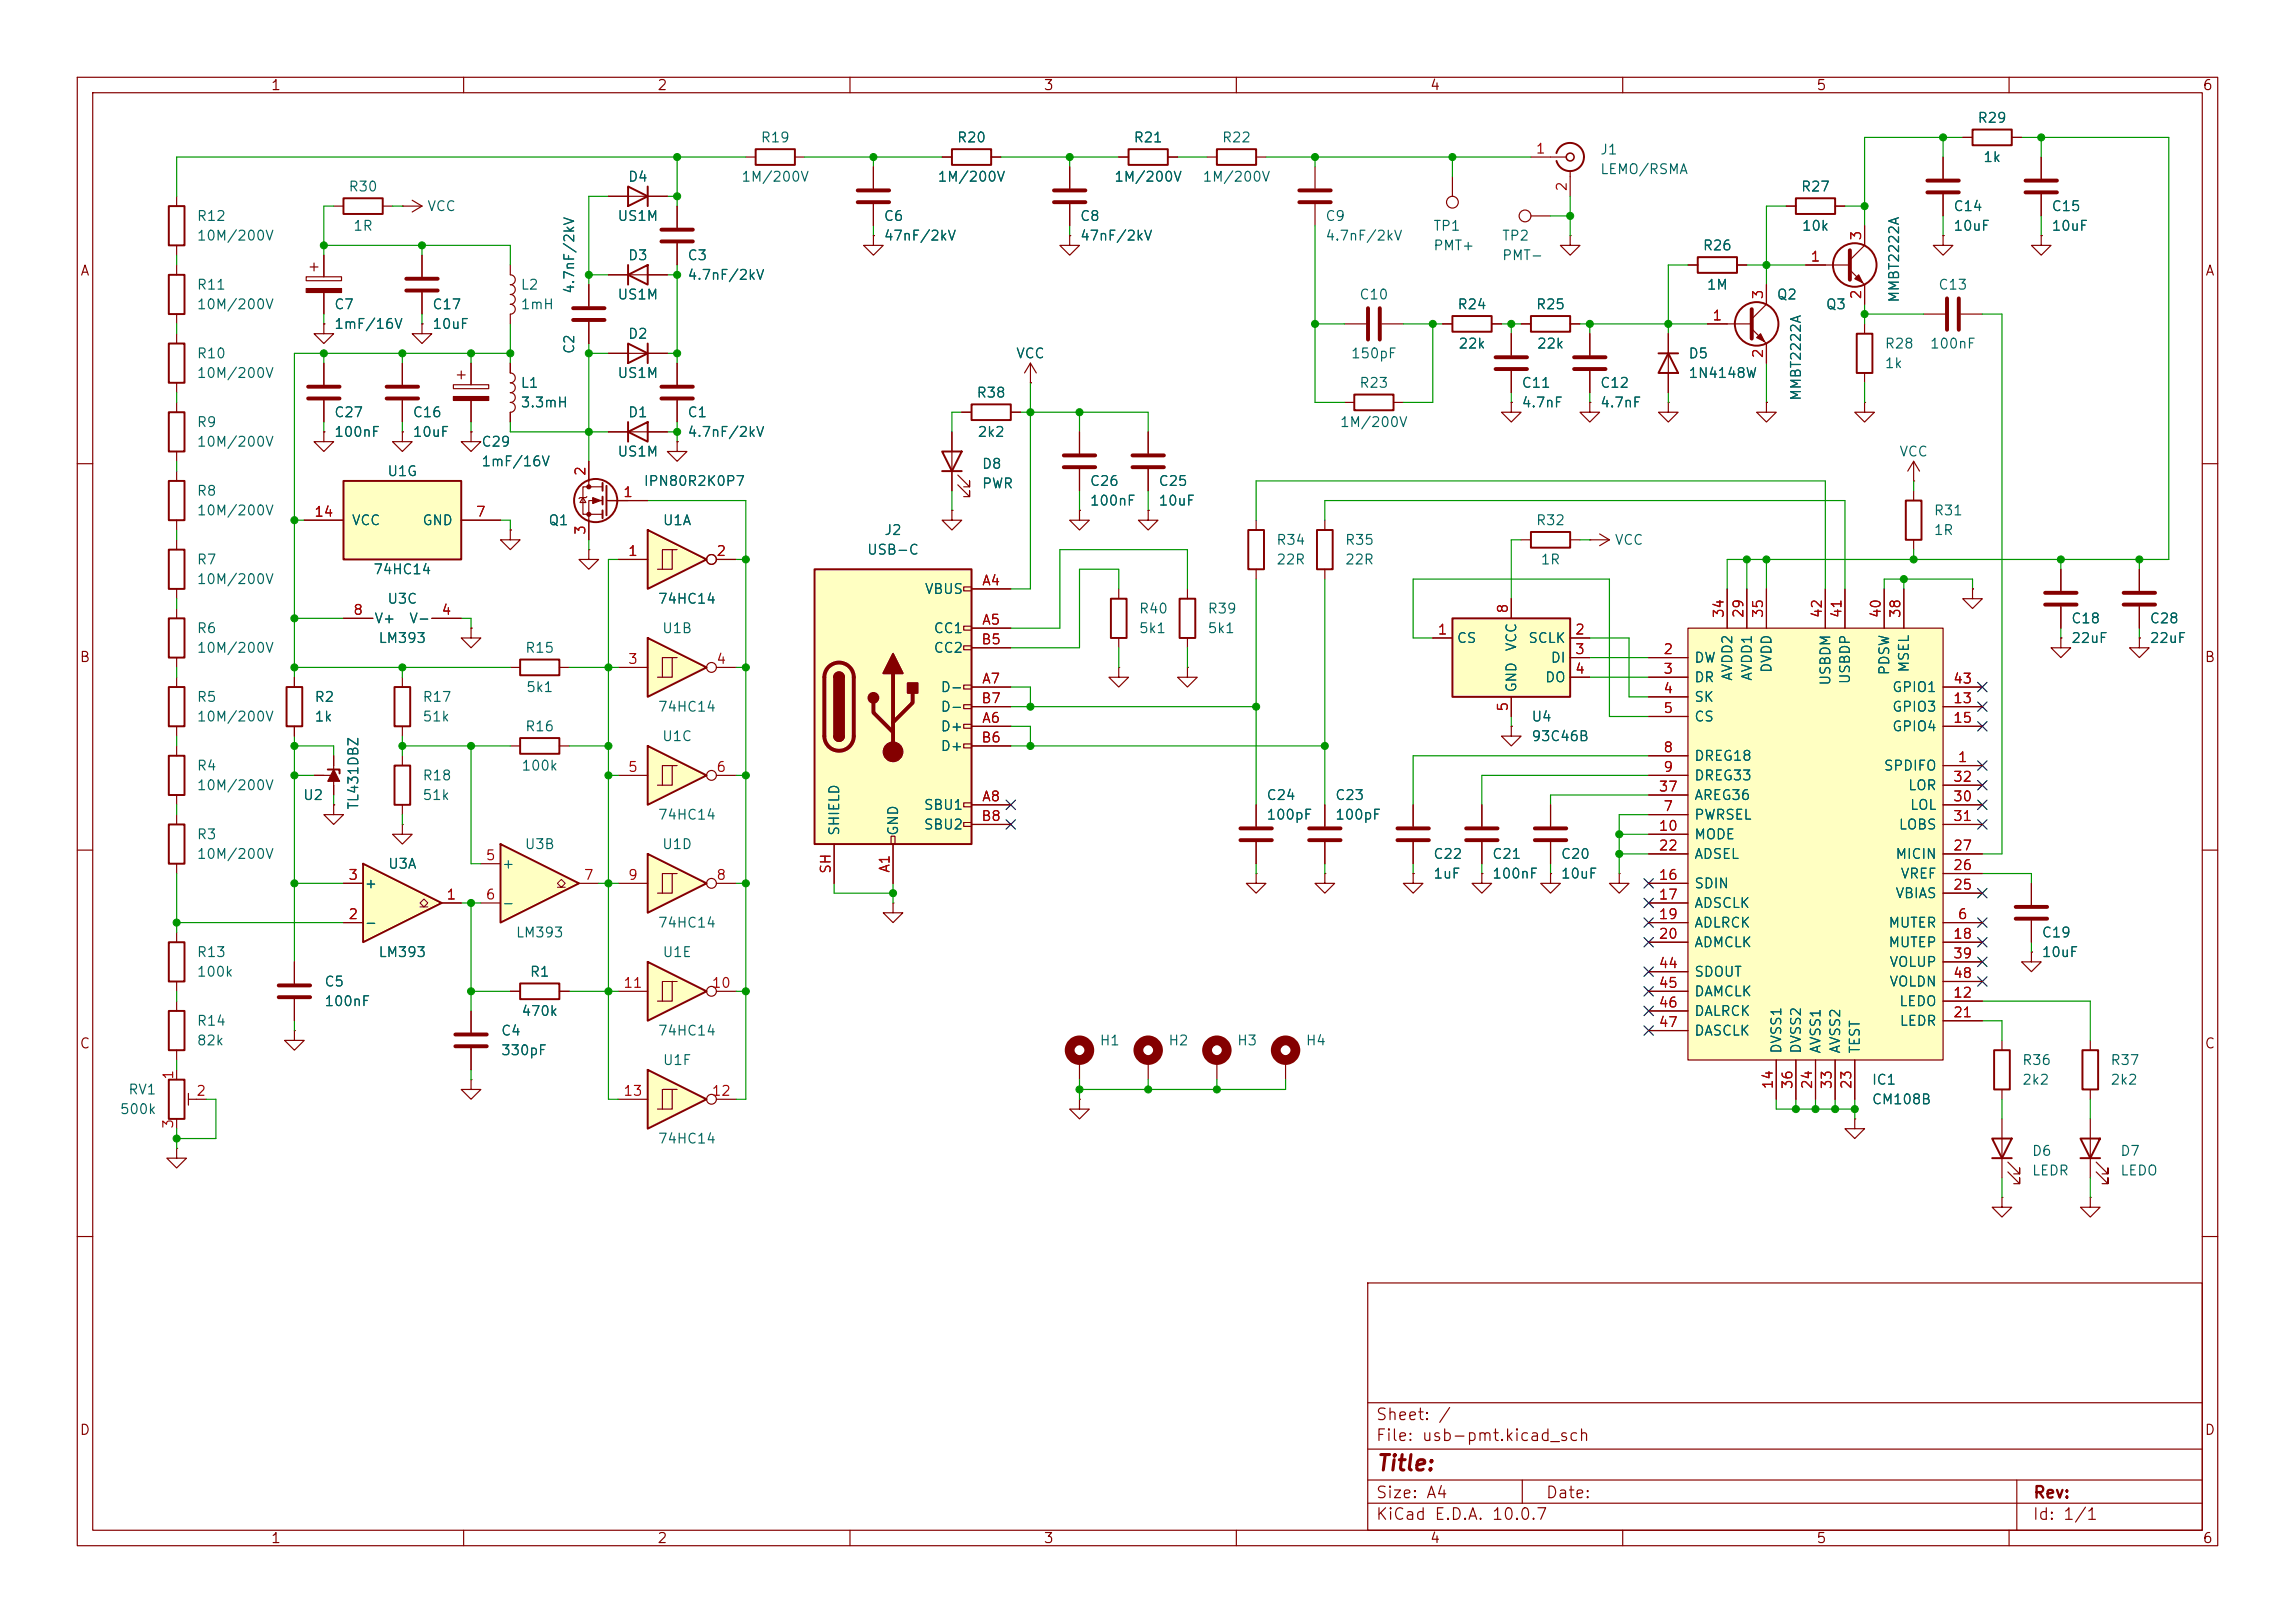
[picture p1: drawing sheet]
<svg xmlns="http://www.w3.org/2000/svg" width="297mm" height="210mm" viewBox="0 0 297 210" stroke-linecap="round" stroke-linejoin="round" font-family="sans-serif">
<defs><g id="words">
<text font-size="2" fill="#840000" x="178" y="190.8">Title:</text>
<g font-size="1.5" fill="#840000">
<text x="178" y="184.1">Sheet: /</text>
<text x="178" y="186.8">File: usb-pmt.kicad_sch</text>
<text x="178" y="197">KiCad E.D.A. 10.0.7</text>
<text x="178" y="194.2">Size: A4</text>
<text x="200" y="194.2">Date:</text>
<text x="263" y="197">Id: 1/1</text>
<text x="263" y="194.2">Rev:</text>
</g>
<g font-size="1.3" fill="#840000">
<text x="35" y="12">1</text>
<text x="85" y="12">2</text>
<text x="135" y="12">3</text>
<text x="185" y="12">4</text>
<text x="235" y="12">5</text>
<text x="285" y="12">6</text>
<text x="10.3" y="36">A</text>
<text x="285.3" y="36">A</text>
<text x="10.2" y="86">B</text>
<text x="285.2" y="86">B</text>
<text x="10.2" y="136">C</text>
<text x="285.2" y="136">C</text>
<text x="10.2" y="186">D</text>
<text x="285.2" y="186">D</text>
<text x="35" y="200">1</text>
<text x="85" y="200">2</text>
<text x="135" y="200">3</text>
<text x="185" y="200">4</text>
<text x="235" y="200">5</text>
<text x="285" y="200">6</text>
</g>
<g font-size="1.3" fill="#006464">
<text x="255.8" y="16.2">R29</text>
<text x="81.2" y="23.8">D4</text>
<text x="95.8" y="23.8">1M/200V</text>
<text x="98.4" y="18.7">R19</text>
<text x="121.2" y="23.8">1M/200V</text>
<text x="123.8" y="18.7">R20</text>
<text x="144.1" y="23.8">1M/200V</text>
<text x="146.6" y="18.7">R21</text>
<text x="155.5" y="23.8">1M/200V</text>
<text x="158" y="18.7">R22</text>
<text x="207" y="20.3">J1</text>
<text x="207" y="22.8">LEMO/RSMA</text>
<text x="256.6" y="21.3">1k</text>
<text x="25.4" y="28.9">R12</text>
<text x="45" y="25.1">R30</text>
<text x="55.2" y="27.6">VCC</text>
<text x="79.8" y="28.9">US1M</text>
<text x="114.3" y="28.9">C6</text>
<text x="139.7" y="28.9">C8</text>
<text x="171.4" y="28.9">C9</text>
<text x="233" y="25.1">R27</text>
<text x="252.7" y="27.6">C14</text>
<text x="265.4" y="27.6">C15</text>
<text x="25.4" y="31.4">10M/200V</text>
<text x="45.6" y="30.2">1R</text>
<text x="81.2" y="34">D3</text>
<text x="88.9" y="34">C3</text>
<text x="114.3" y="31.4">47nF/2kV</text>
<text x="139.7" y="31.4">47nF/2kV</text>
<text x="171.4" y="31.4">4.7nF/2kV</text>
<text x="185.4" y="30.2">TP1</text>
<text x="185.4" y="32.7">PMT+</text>
<text x="194.3" y="31.4">TP2</text>
<text x="194.3" y="34">PMT-</text>
<text x="220.3" y="32.7">R26</text>
<text x="233.1" y="30.2">10k</text>
<text x="252.7" y="30.2">10uF</text>
<text x="265.4" y="30.2">10uF</text>
<text x="25.4" y="37.8">R11</text>
<text x="25.4" y="40.3">10M/200V</text>
<text x="43.2" y="40.3">C7</text>
<text x="55.9" y="40.3">C17</text>
<text x="67.3" y="37.8">L2</text>
<text x="67.3" y="40.3">1mH</text>
<text x="74.6" y="38.1" transform="rotate(-90 74.6 38.1)">4.7nF/2kV</text>
<text x="79.8" y="39.1">US1M</text>
<text x="88.9" y="36.5">4.7nF/2kV</text>
<text x="175.8" y="39.1">C10</text>
<text x="188.5" y="40.3">R24</text>
<text x="198.7" y="40.3">R25</text>
<text x="220.8" y="37.8">1M</text>
<text x="229.9" y="39.1">Q2</text>
<text x="236.2" y="40.3">Q3</text>
<text x="246.1" y="39.2" transform="rotate(-90 246.1 39.2)">MMBT2222A</text>
<text x="250.8" y="37.8">C13</text>
<text x="25.4" y="46.7">R10</text>
<text x="43.2" y="42.9">1mF/16V</text>
<text x="55.9" y="42.9">10uF</text>
<text x="74.6" y="45.9" transform="rotate(-90 74.6 45.9)">C2</text>
<text x="81.2" y="44.1">D2</text>
<text x="131.4" y="46.7">VCC</text>
<text x="174.7" y="46.7">150pF</text>
<text x="188.6" y="45.4">22k</text>
<text x="198.8" y="45.4">22k</text>
<text x="218.4" y="46.7">D5</text>
<text x="243.8" y="45.4">R28</text>
<text x="243.8" y="48">1k</text>
<text x="249.7" y="45.4">100nF</text>
<text x="25.4" y="49.2">10M/200V</text>
<text x="67.3" y="50.5">L1</text>
<text x="67.3" y="53">3.3mH</text>
<text x="79.8" y="49.2">US1M</text>
<text x="126.3" y="51.8">R38</text>
<text x="175.8" y="50.5">R23</text>
<text x="196.8" y="50.5">C11</text>
<text x="196.8" y="53">4.7nF</text>
<text x="207" y="50.5">C12</text>
<text x="207" y="53">4.7nF</text>
<text x="218.4" y="49.2">1N4148W</text>
<text x="233.4" y="51.9" transform="rotate(-90 233.4 51.9)">MMBT2222A</text>
<text x="25.4" y="55.6">R9</text>
<text x="25.4" y="58.1">10M/200V</text>
<text x="43.2" y="54.3">C27</text>
<text x="43.2" y="56.8">100nF</text>
<text x="53.3" y="54.3">C16</text>
<text x="53.3" y="56.8">10uF</text>
<text x="62.2" y="58.1">C29</text>
<text x="79.8" y="59.4">US1M</text>
<text x="81.2" y="54.3">D1</text>
<text x="88.9" y="54.3">C1</text>
<text x="88.9" y="56.8">4.7nF/2kV</text>
<text x="126.4" y="56.8">2k2</text>
<text x="173.3" y="55.6">1M/200V</text>
<text x="245.7" y="59.4">VCC</text>
<text x="25.4" y="64.5">R8</text>
<text x="50" y="61.9">U1G</text>
<text x="62.2" y="60.7">1mF/16V</text>
<text x="83.2" y="63.2">IPN80R2K0P7</text>
<text x="127" y="61">D8</text>
<text x="127" y="63.5">PWR</text>
<text x="141" y="63.2">C26</text>
<text x="141" y="65.7">100nF</text>
<text x="149.8" y="63.2">C25</text>
<text x="149.8" y="65.7">10uF</text>
<text x="25.4" y="67">10M/200V</text>
<text x="45.4" y="68.3">VCC</text>
<text x="54.6" y="68.3">GND</text>
<text x="70.9" y="68.3">Q1</text>
<text x="85.7" y="68.3">U1A</text>
<text x="114.4" y="69.5">J2</text>
<text x="165.1" y="70.8">R34</text>
<text x="174" y="70.8">R35</text>
<text x="198.7" y="68.3">R32</text>
<text x="208.9" y="70.8">VCC</text>
<text x="250.2" y="67">R31</text>
<text x="250.2" y="69.5">1R</text>
<text x="25.4" y="73.4">R7</text>
<text x="25.4" y="75.9">10M/200V</text>
<text x="48.2" y="74.6">74HC14</text>
<text x="112.1" y="72.1">USB-C</text>
<text x="119.6" y="77.2">VBUS</text>
<text x="165.1" y="73.4">22R</text>
<text x="174" y="73.4">22R</text>
<text x="199.3" y="73.4">1R</text>
<text x="25.4" y="82.2">R6</text>
<text x="48.4" y="81">V+</text>
<text x="48.9" y="83.5">LM393</text>
<text x="50" y="78.4">U3C</text>
<text x="52.9" y="81">V-</text>
<text x="85.1" y="78.4">74HC14</text>
<text x="85.6" y="82.2">U1B</text>
<text x="120.7" y="82.2">CC1</text>
<text x="147.3" y="79.7">R40</text>
<text x="147.3" y="82.2">5k1</text>
<text x="156.2" y="79.7">R39</text>
<text x="156.2" y="82.2">5k1</text>
<text x="188.4" y="83.5">CS</text>
<text x="197.7" y="83.5">SCLK</text>
<text x="268" y="81">C18</text>
<text x="268" y="83.5">22uF</text>
<text x="278.1" y="81">C28</text>
<text x="278.1" y="83.5">22uF</text>
<text x="25.4" y="84.8">10M/200V</text>
<text x="67.9" y="84.8">R15</text>
<text x="68" y="89.9">5k1</text>
<text x="120.7" y="84.8">CC2</text>
<text x="121.6" y="89.9">D-</text>
<text x="196.5" y="89.7" transform="rotate(-90 196.5 89.7)">GND</text>
<text x="196.5" y="84.4" transform="rotate(-90 196.5 84.4)">VCC</text>
<text x="199.9" y="88.6">DO</text>
<text x="200.6" y="86.1">DI</text>
<text x="219.2" y="86.1">DW</text>
<text x="219.2" y="88.6">DR</text>
<text x="224.5" y="88.2" transform="rotate(-90 224.5 88.2)">AVDD2</text>
<text x="227" y="88.2" transform="rotate(-90 227 88.2)">AVDD1</text>
<text x="229.6" y="87.2" transform="rotate(-90 229.6 87.2)">DVDD</text>
<text x="237.2" y="88.8" transform="rotate(-90 237.2 88.8)">USBDM</text>
<text x="239.7" y="88.6" transform="rotate(-90 239.7 88.6)">USBDP</text>
<text x="244.8" y="89.9">GPIO1</text>
<text x="244.8" y="87.5" transform="rotate(-90 244.8 87.5)">PDSW</text>
<text x="247.3" y="87.1" transform="rotate(-90 247.3 87.1)">MSEL</text>
<text x="25.4" y="91.1">R5</text>
<text x="25.4" y="93.7">10M/200V</text>
<text x="40.6" y="91.1">R2</text>
<text x="40.6" y="93.7">1k</text>
<text x="54.6" y="91.1">R17</text>
<text x="54.6" y="93.7">51k</text>
<text x="67.9" y="94.9">R16</text>
<text x="85.1" y="92.4">74HC14</text>
<text x="121.6" y="94.9">D+</text>
<text x="121.6" y="92.4">D-</text>
<text x="198.1" y="93.7">U4</text>
<text x="219.2" y="91.1">SK</text>
<text x="219.2" y="93.7">CS</text>
<text x="244.8" y="92.4">GPIO3</text>
<text x="244.8" y="94.9">GPIO4</text>
<text x="25.4" y="100">R4</text>
<text x="54.6" y="101.3">R18</text>
<text x="67.4" y="100">100k</text>
<text x="85.6" y="96.2">U1C</text>
<text x="121.6" y="97.5">D+</text>
<text x="198.1" y="96.2">93C46B</text>
<text x="219.2" y="98.8">DREG18</text>
<text x="219.2" y="101.3">DREG33</text>
<text x="243.7" y="100">SPDIFO</text>
<text x="25.4" y="102.6">10M/200V</text>
<text x="39.1" y="103.8">U2</text>
<text x="46.7" y="104.9" transform="rotate(-90 46.7 104.9)">TL431DBZ</text>
<text x="54.6" y="103.8">51k</text>
<text x="85.1" y="106.4">74HC14</text>
<text x="119.5" y="105.1">SBU1</text>
<text x="119.5" y="107.6">SBU2</text>
<text x="163.8" y="103.8">C24</text>
<text x="163.8" y="106.4">100pF</text>
<text x="172.7" y="103.8">C23</text>
<text x="172.7" y="106.4">100pF</text>
<text x="219.2" y="106.4">PWRSEL</text>
<text x="219.2" y="103.8">AREG36</text>
<text x="245.6" y="107.6">LOBS</text>
<text x="246.8" y="102.6">LOR</text>
<text x="247.1" y="105.1">LOL</text>
<text x="25.4" y="108.9">R3</text>
<text x="25.4" y="111.5">10M/200V</text>
<text x="50.1" y="112.7">U3A</text>
<text x="64.9" y="112.7">+</text>
<text x="67.8" y="110.2">U3B</text>
<text x="85.6" y="110.2">U1D</text>
<text x="108.9" y="108.2" transform="rotate(-90 108.9 108.2)">SHIELD</text>
<text x="116.5" y="108.2" transform="rotate(-90 116.5 108.2)">GND</text>
<text x="185.4" y="111.5">C22</text>
<text x="185.4" y="114">1uF</text>
<text x="193" y="111.5">C21</text>
<text x="193" y="114">100nF</text>
<text x="201.9" y="111.5">C20</text>
<text x="201.9" y="114">10uF</text>
<text x="219.2" y="108.9">MODE</text>
<text x="219.2" y="111.5">ADSEL</text>
<text x="245.2" y="111.5">MICIN</text>
<text x="245.9" y="114">VREF</text>
<text x="47.1" y="115.3">+</text>
<text x="64.9" y="117.8">-</text>
<text x="219.2" y="115.3">SDIN</text>
<text x="219.2" y="117.8">ADSCLK</text>
<text x="245.2" y="116.5">VBIAS</text>
<text x="25.4" y="124.2">R13</text>
<text x="47.1" y="120.3">-</text>
<text x="48.9" y="124.2">LM393</text>
<text x="66.7" y="121.6">LM393</text>
<text x="85.1" y="120.3">74HC14</text>
<text x="85.7" y="124.2">U1E</text>
<text x="219.2" y="120.3">ADLRCK</text>
<text x="219.2" y="122.9">ADMCLK</text>
<text x="244.3" y="120.3">MUTER</text>
<text x="244.3" y="122.9">MUTEP</text>
<text x="244.4" y="125.4">VOLUP</text>
<text x="264.1" y="121.6">C19</text>
<text x="264.1" y="124.2">10uF</text>
<text x="25.4" y="126.7">100k</text>
<text x="41.9" y="128">C5</text>
<text x="41.9" y="130.5">100nF</text>
<text x="67.4" y="131.8">470k</text>
<text x="68.5" y="126.7">R1</text>
<text x="219.2" y="126.7">SDOUT</text>
<text x="219.2" y="129.2">DAMCLK</text>
<text x="219.2" y="131.8">DALRCK</text>
<text x="244.4" y="128">VOLDN</text>
<text x="245.7" y="130.5">LEDO</text>
<text x="25.4" y="133">R14</text>
<text x="25.4" y="135.6">82k</text>
<text x="64.8" y="134.3">C4</text>
<text x="64.8" y="136.9">330pF</text>
<text x="85.1" y="134.3">74HC14</text>
<text x="142.2" y="135.6">H1</text>
<text x="151.1" y="135.6">H2</text>
<text x="160" y="135.6">H3</text>
<text x="168.9" y="135.6">H4</text>
<text x="219.2" y="134.3">DASCLK</text>
<text x="230.8" y="136.4" transform="rotate(-90 230.8 136.4)">DVSS1</text>
<text x="233.4" y="136.4" transform="rotate(-90 233.4 136.4)">DVSS2</text>
<text x="235.9" y="136.4" transform="rotate(-90 235.9 136.4)">AVSS1</text>
<text x="238.5" y="136.4" transform="rotate(-90 238.5 136.4)">AVSS2</text>
<text x="241" y="136.4" transform="rotate(-90 241 136.4)">TEST</text>
<text x="245.8" y="133">LEDR</text>
<text x="16.5" y="141.9">RV1</text>
<text x="85.7" y="138.1">U1F</text>
<text x="242.2" y="140.7">IC1</text>
<text x="242.2" y="143.2">CM108B</text>
<text x="261.6" y="138.1">R36</text>
<text x="261.6" y="140.7">2k2</text>
<text x="273" y="138.1">R37</text>
<text x="273" y="140.7">2k2</text>
<text x="15.4" y="144.5">500k</text>
<text x="85.1" y="148.3">74HC14</text>
<text x="262.9" y="149.9">D6</text>
<text x="274.3" y="149.9">D7</text>
<text x="262.9" y="152.4">LEDR</text>
<text x="274.3" y="152.4">LEDO</text>
</g>
<g font-size="1.3" fill="#a90000">
<text x="198.7" y="20.2">1</text>
<text x="203.1" y="24.9" transform="rotate(-90 203.1 24.9)">2</text>
<text x="234.2" y="34.2">1</text>
<text x="241.2" y="31.2" transform="rotate(-90 241.2 31.2)">3</text>
<text x="221.5" y="41.8">1</text>
<text x="228.5" y="38.8" transform="rotate(-90 228.5 38.8)">3</text>
<text x="241.2" y="38.8" transform="rotate(-90 241.2 38.8)">2</text>
<text x="228.5" y="46.5" transform="rotate(-90 228.5 46.5)">2</text>
<text x="76.1" y="61.7" transform="rotate(-90 76.1 61.7)">2</text>
<text x="80.5" y="64.6">1</text>
<text x="40.6" y="67.2">14</text>
<text x="61.5" y="67.2">7</text>
<text x="76.1" y="69.3" transform="rotate(-90 76.1 69.3)">3</text>
<text x="81.2" y="72.3">1</text>
<text x="92.6" y="72.3">2</text>
<text x="127" y="76.1">A4</text>
<text x="45.6" y="79.9">8</text>
<text x="57.1" y="79.9">4</text>
<text x="126.9" y="83.7">B5</text>
<text x="127" y="81.1">A5</text>
<text x="186" y="82.4">1</text>
<text x="195.4" y="79.5" transform="rotate(-90 195.4 79.5)">8</text>
<text x="203.7" y="82.4">2</text>
<text x="223.4" y="80.1" transform="rotate(-90 223.4 80.1)">34</text>
<text x="225.9" y="80.1" transform="rotate(-90 225.9 80.1)">29</text>
<text x="228.5" y="80.1" transform="rotate(-90 228.5 80.1)">35</text>
<text x="236.1" y="80.1" transform="rotate(-90 236.1 80.1)">42</text>
<text x="238.6" y="80.1" transform="rotate(-90 238.6 80.1)">41</text>
<text x="243.7" y="80.1" transform="rotate(-90 243.7 80.1)">40</text>
<text x="246.2" y="80.1" transform="rotate(-90 246.2 80.1)">38</text>
<text x="81.2" y="86.2">3</text>
<text x="92.6" y="86.2">4</text>
<text x="127" y="88.8">A7</text>
<text x="203.7" y="85">3</text>
<text x="203.7" y="87.5">4</text>
<text x="215.2" y="85">2</text>
<text x="215.2" y="87.5">3</text>
<text x="252.7" y="88.8">43</text>
<text x="126.9" y="91.3">B7</text>
<text x="127" y="93.8">A6</text>
<text x="195.4" y="92.2" transform="rotate(-90 195.4 92.2)">5</text>
<text x="215.2" y="90">4</text>
<text x="215.2" y="92.6">5</text>
<text x="252.7" y="91.3">13</text>
<text x="252.7" y="93.8">15</text>
<text x="81.2" y="100.2">5</text>
<text x="92.6" y="100.2">6</text>
<text x="126.9" y="96.4">B6</text>
<text x="215.2" y="97.7">8</text>
<text x="215.2" y="100.2">9</text>
<text x="252.7" y="101.5">32</text>
<text x="253.3" y="98.9">1</text>
<text x="126.9" y="106.5">B8</text>
<text x="127" y="104">A8</text>
<text x="214.6" y="107.8">10</text>
<text x="214.6" y="102.7">37</text>
<text x="215.2" y="105.3">7</text>
<text x="252.7" y="104">30</text>
<text x="252.7" y="106.5">31</text>
<text x="62.8" y="111.6">5</text>
<text x="107.8" y="113.2" transform="rotate(-90 107.8 113.2)">SH</text>
<text x="115.4" y="113" transform="rotate(-90 115.4 113)">A1</text>
<text x="214.6" y="110.4">22</text>
<text x="252.7" y="112.9">26</text>
<text x="252.7" y="110.4">27</text>
<text x="45" y="119.2">2</text>
<text x="45" y="114.2">3</text>
<text x="57.7" y="116.7">1</text>
<text x="62.8" y="116.7">6</text>
<text x="75.5" y="114.2">7</text>
<text x="81.2" y="114.2">9</text>
<text x="92.6" y="114.2">8</text>
<text x="214.6" y="114.2">16</text>
<text x="214.6" y="116.7">17</text>
<text x="214.6" y="119.2">19</text>
<text x="252.7" y="115.4">25</text>
<text x="253.3" y="119.2">6</text>
<text x="214.6" y="121.8">20</text>
<text x="214.6" y="125.6">44</text>
<text x="252.7" y="121.8">18</text>
<text x="252.7" y="124.3">39</text>
<text x="80.6" y="128.1">11</text>
<text x="92" y="128.1">10</text>
<text x="214.6" y="128.1">45</text>
<text x="214.6" y="130.7">46</text>
<text x="252.7" y="129.4">12</text>
<text x="252.7" y="131.9">21</text>
<text x="252.7" y="126.9">48</text>
<text x="214.6" y="133.2">47</text>
<text x="22.7" y="139.8" transform="rotate(-90 22.7 139.8)">1</text>
<text x="25.3" y="142.1">2</text>
<text x="80.6" y="142.1">13</text>
<text x="92" y="142.1">12</text>
<text x="229.7" y="141" transform="rotate(-90 229.7 141)">14</text>
<text x="232.3" y="141" transform="rotate(-90 232.3 141)">36</text>
<text x="234.8" y="141" transform="rotate(-90 234.8 141)">24</text>
<text x="237.4" y="141" transform="rotate(-90 237.4 141)">33</text>
<text x="239.9" y="141" transform="rotate(-90 239.9 141)">23</text>
<text x="22.7" y="146.1" transform="rotate(-90 22.7 146.1)">3</text>
</g>
</g></defs>
<g fill="none" stroke="#840000" stroke-width=".15">
<path d="M10 10h277v190h-277zM12 12h273v186h-273zM60 10v2M110 10v2M160 10v2M210 10v2M260 10v2M233.7 34.3h5.7M239.4 34.9l1.9 1.9v2.6M241.3 29.2v2.6l-1.9 1.9M58.7 49.8h4.5v.5h-4.5zM59.2 48.5h1"/>
<path d="M59.7 48v1M61 55.9v1.3h1.2l-1.2 1.2-1.3-1.2h1.3M61 55.9h.1M61 47v2.8M61 51.8v2.8M66 47v1.3a.64 .64 0 0 1 .7 .6 .64 .64 0 0 1-.7 .6 .64 .64 0 0 1 .7 .7 .64 .64 0 0 1-.7 .6 .64 .64 0 0 1 .7 .6 .64 .64 0 0 1-.7 .7M66 52.1a.64 .64 0 0 1 .7 .6 .64 .64 0 0 1-.7 .6v1.3M241.3 52.1v1.2h1.3l-1.3 1.3-1.3-1.3h1.3M241.3 52.1h.1M247.6 59.7l-.7 1.3M247.6 59.7l.8 1.3M247.6 59.7v2.5"/>
<path d="M10 60h2M247.6 62.2h.1M247.6 63.5v1.3M247.6 69.9v1.2M285 60h2M66 86.4h1.3M66 96.5h1.3M72.4 86.4h1.3M72.4 96.5h1.3M10 110h2M285 110h2M10 160h2"/>
<path d="M177 166h108v32h-108zM285 160h2M60 198v2M110 198v2M160 198v2M177 194.5h108M177 191.5h108M177 187.5h108M177 181.5h108M197 191.5v3M210 198v2M260 198v2"/>
<path d="M261 191.5v6.5"/>
</g>
<g fill="none" stroke="#840000" stroke-width=".25">
<path d="M246.6 64.8h2.1v5.1h-2.1zM67.3 85.3h5.1v2.1h-5.1zM67.3 95.5h5.1v2h-5.1z"/>
<circle cx="240" cy="34.3" r="2.82"/>
</g>
<g fill="#840000" stroke="#840000" stroke-width=".15">
<path d="M58.7 51.3h4.5v.5h-4.5z"/>
<path d="M240 36.1l.5-.5 .5 1z"/>
</g>
<path d="M239.4 32.4v3.8" fill="none" stroke="#840000" stroke-width=".51"/>
<path d="M64.8 109.2l10.1 5.1-10.1 5.1z" fill="#ffffc2"/>
<path d="M255.3 16.8h5v2h-5zM232.4 25.7h5.1v2h-5.1zM64.8 109.2l10.1 5.1-10.1 5.1z" fill="none" stroke="#840000" stroke-width=".25"/>
<path d="M72.1 114.8h.5l-.5-.5 .5-.5 .6 .5-.6 .5h.6" fill="none" stroke="#840000" stroke-width=".13"/>
<g fill="none" stroke="#840000" stroke-width=".15">
<path d="M254 17.8h1.3M260.3 17.8h1.3M231.1 26.7h1.3M237.5 26.7h1.3M264.2 30.5v1.3h1.2l-1.2 1.2-1.3-1.2h1.3M264.2 30.5h.1M264.2 20.3v2.8M264.2 25.1v2.8M66 68.6v1.3h1.3l-1.3 1.2-1.2-1.2h1.2M66 68.6h.1M61 81.3v1.3h1.2l-1.2 1.2-1.3-1.2h1.3M61 81.3h.1"/>
<path d="M62.2 111.8h2.6M62.2 116.8h2.6M74.9 114.3h2.6"/>
</g>
<path d="M262.1 23.4h4.1M262.1 24.9h4.1" fill="none" stroke="#840000" stroke-width=".51"/>
<path d="M83.8 138.4l7.6 3.8-7.6 3.9z" fill="#ffffc2"/>
<path d="M83.8 138.4l7.6 3.8-7.6 3.9z" fill="none" stroke="#840000" stroke-width=".25"/>
<g fill="none" stroke="#840000" stroke-width=".15">
<path d="M80 142.2h3.8M87 141h-1.3v2.5M87.6 141h-.6v2.5h-1.9M92.7 142.2h2.5"/>
<circle cx="92.1" cy="142.2" r=".63"/>
</g>
<path d="M188 80h15.2v10.2h-15.2z" fill="#ffffc2"/>
<path d="M188 80h15.2v10.2h-15.2z" fill="none" stroke="#840000" stroke-width=".25"/>
<path d="M195.6 77.5v2.5M185.4 82.6h2.6M195.6 94v1.3h1.2l-1.2 1.2-1.3-1.2h1.3M195.6 94h.1M195.6 90.2v2.5M203.2 82.6h2.5M203.2 85.1h2.5M203.2 87.6h2.5M182.9 113v1.3h1.2l-1.2 1.3-1.3-1.3h1.3M182.9 113h.1M191.8 104.1v2.8M191.8 109v2.8" fill="none" stroke="#840000" stroke-width=".15"/>
<path d="M189.7 107.2h4.1M189.7 108.7h4.1" fill="none" stroke="#840000" stroke-width=".51"/>
<path d="M83.8 124.5l7.6 3.8-7.6 3.8z" fill="#ffffc2"/>
<path d="M83.8 124.5l7.6 3.8-7.6 3.8z" fill="none" stroke="#840000" stroke-width=".25"/>
<g fill="none" stroke="#840000" stroke-width=".15">
<path d="M80 128.3h3.8M87 127h-1.3v2.5M87.6 127h-.6v2.5h-1.9M92.7 128.3h2.5"/>
<circle cx="92.1" cy="128.3" r=".63"/>
</g>
<path d="M83.8 110.5l7.6 3.8-7.6 3.8z" fill="#ffffc2"/>
<path d="M83.8 110.5l7.6 3.8-7.6 3.8z" fill="none" stroke="#840000" stroke-width=".25"/>
<g fill="none" stroke="#840000" stroke-width=".15">
<path d="M266.7 73.7v2.8M266.7 78.5v2.8M276.9 73.7v2.8M276.9 78.5v2.8M266.7 82.6v1.2h1.3l-1.3 1.3-1.3-1.3h1.3M266.7 82.6h.1M276.9 82.6v1.2h1.2l-1.2 1.3-1.3-1.3h1.3M276.9 82.6h.1M80 114.3h3.8M87 113h-1.3v2.6M87.6 113h-.6v2.6h-1.9M92.7 114.3h2.5"/>
<path d="M171.4 104.1v2.8M171.4 109v2.8M191.8 113v1.3h1.2l-1.2 1.3-1.3-1.3h1.3M191.8 113h.1"/>
<circle cx="92.1" cy="114.3" r=".63"/>
</g>
<path d="M264.7 76.7h4M264.7 78.2h4M274.8 76.7h4.1M274.8 78.2h4.1M169.4 107.2h4.1M169.4 108.7h4.1" fill="none" stroke="#840000" stroke-width=".51"/>
<path d="M83.8 96.5l7.6 3.8-7.6 3.8z" fill="#ffffc2"/>
<path d="M83.8 96.5l7.6 3.8-7.6 3.8z" fill="none" stroke="#840000" stroke-width=".25"/>
<g fill="none" stroke="#840000" stroke-width=".15">
<path d="M87 99.1h-1.3v2.5M87.6 99.1h-.6v2.5h-1.9M80 100.3h3.8M92.7 100.3h2.5"/>
<circle cx="92.1" cy="100.3" r=".63"/>
</g>
<path d="M83.8 82.6l7.6 3.8-7.6 3.8z" fill="#ffffc2"/>
<g fill="none" stroke="#840000" stroke-width=".25">
<path d="M21.8 44.5h2.1v5h-2.1zM21.8 53.3h2.1v5.1h-2.1zM175.3 51.1h5v2h-5zM198.1 40.9h5.1v2h-5.1zM21.8 62.2h2.1v5.1h-2.1zM21.8 71.1h2.1v5.1h-2.1zM21.8 80h2.1v5.1h-2.1zM83.8 82.6l7.6 3.8-7.6 3.8zM67.3 127.3h5.1v2h-5.1zM258.1 135.9h2v5.1h-2zM269.5 135.9h2v5.1h-2zM257.8 147.3h2.5l-1.2 2.6z"/>
<path d="M257.8 149.9h2.5M269.2 147.3h2.6l-1.3 2.6zM269.2 149.9h2.6"/>
</g>
<g fill="none" stroke="#840000" stroke-width=".15">
<path d="M22.9 43.2v1.3M22.9 49.5v1.3M22.9 52.1v1.2M22.9 58.4v1.3M41.9 55.9v1.3h1.3l-1.3 1.2-1.3-1.2h1.3M41.9 55.9h.1M41.9 41.9v1.3h1.3l-1.3 1.3-1.3-1.3h1.3M41.9 41.9h.1M41.9 47v2.8M41.9 51.8v2.8M54.6 41.9v1.3h1.3l-1.3 1.3-1.3-1.3h1.3M54.6 41.9h.1"/>
<path d="M174 52.1h1.3M174 41.9h2.8M178.8 41.9h2.8M180.3 52.1h1.3M196.8 41.9h1.3M203.2 41.9h1.3M205.7 52.1v1.2h1.3l-1.3 1.3-1.2-1.3h1.2M205.7 52.1h.1M205.7 43.2v2.8M205.7 48v2.8M228.6 52.1v1.2h1.3l-1.3 1.3-1.3-1.3h1.3M228.6 52.1h.1"/>
<path d="M22.9 61v1.2M22.9 67.3v1.3M22.9 69.9v1.2M22.9 76.2v1.3M22.9 78.7v1.3M22.9 85.1v1.3M44.4 80h3.9M55.9 80h3.8M80 86.4h3.8M87 85.1h-1.3v2.5M87.6 85.1h-.6v2.5h-1.9M92.7 86.4h2.5"/>
<path d="M182.9 104.1v2.8M182.9 109v2.8M200.7 113v1.3h1.2l-1.2 1.3-1.3-1.3h1.3M200.7 113h.1M200.7 104.1v2.8M200.7 109v2.8M209.5 113v1.3h1.3l-1.3 1.3-1.2-1.3h1.2M209.5 113h.1M262.9 114.3v2.8M262.9 119.1v2.8M61 139.7v1.3h1.2l-1.2 1.2-1.3-1.2h1.3M61 139.7h.1"/>
<path d="M61 130.8v2.8M61 135.6v2.8M66 128.3h1.3M72.4 128.3h1.3M259.1 134.6v1.3M262.9 123.2v1.3h1.3l-1.3 1.2-1.3-1.2h1.3M262.9 123.2h.1M270.5 134.6v1.3M259.1 154.9v1.3h1.2l-1.2 1.3-1.3-1.3h1.3M259.1 154.9h.1M259.1 141v1.2M259.1 144.8v7.6"/>
<path d="M259.8 151.6l1.6 1.6v-.8v.8h-.8M259.8 150.4l1.6 1.5v-.8v.8h-.8M270.5 154.9v1.3h1.3l-1.3 1.3-1.3-1.3h1.3M270.5 154.9h.1M270.5 141v1.2M270.5 144.8v7.6M271.3 151.6l1.5 1.6v-.8v.8h-.8M271.3 150.4l1.5 1.5v-.8v.8h-.8"/>
<circle cx="92.1" cy="86.4" r=".63"/>
</g>
<g fill="none" stroke="#840000" stroke-width=".51">
<path d="M177 39.9v4M178.6 39.9v4M39.9 50h4M39.9 51.6h4M203.7 46.2h4.1M203.7 47.8h4.1M180.8 107.2h4.1M180.8 108.7h4.1M198.6 107.2h4.1M198.6 108.7h4.1M260.9 117.3h4M260.9 118.9h4"/>
<path d="M58.9 135.4h4.1M58.9 133.9h4.1"/>
</g>
<path d="M44.4 62.2h15.3v10.2h-15.3z" fill="#ffffc2"/>
<g fill="none" stroke="#840000" stroke-width=".25">
<path d="M201.4 19.8a1.81 1.81 0 0 1 2.8-1 1.81 1.81 0 0 1 0 3 1.81 1.81 0 0 1-2.8-1M219.7 33.3h5.1v2h-5.1zM188 40.9h5v2h-5zM214.6 45.7h2.6M215.9 45.7l1.3 2.6h-2.6zM44.4 62.2h15.3v10.2h-15.3zM170.4 68.6h2.1v5.1h-2.1zM198.1 68.8h5.1v2.1h-5.1zM21.8 130.8h2.1v5.1h-2.1zM21.8 121.9h2.1v5.1h-2.1zM21.8 139.7h2.1v5.1h-2.1z"/>
<circle cx="227.3" cy="41.9" r="2.82"/>
</g>
<g fill="none" stroke="#840000" stroke-width=".15">
<path d="M170.2 21.6v2.8M170.2 26.4v2.8M188 22.9v2.5M198.1 27.9h2.6M198.1 20.3h4.6M203.2 22.1v3.3M218.4 34.3h1.3M224.8 34.3h1.3M228.6 36.8v2.6l-1.9 1.9M186.7 41.9h1.3M193 41.9h1.3M195.6 52.1v1.2h1.2l-1.2 1.3-1.3-1.3h1.3"/>
<path d="M195.6 52.1h.1M195.6 43.2v2.8M195.6 48v2.8M215.9 52.1v1.2h1.3l-1.3 1.3-1.3-1.3h1.3M215.9 52.1h.1M215.9 43.2v7.6M221 41.9h5.7M226.7 42.5l1.9 2v2.5M39.4 67.3h5M59.7 67.3h5.1M171.4 67.3v1.3M171.4 73.7v1.2"/>
<path d="M196.8 69.9h1.3M203.2 69.9h1.3M205.7 69.9h.1M205.7 69.9h2.6M207 69.1l1.3 .8M208.3 69.9l-1.3 .7M115.6 116.8v1.3h1.2l-1.2 1.3-1.3-1.3h1.3M115.6 116.8h.1M22.9 120.7v1.2M22.9 127v1.3M22.9 129.5v1.3M22.9 135.9v1.3"/>
<path d="M22.9 138.4v1.3M38.1 133.4v1.2h1.3l-1.3 1.3-1.3-1.3h1.3M38.1 133.4h.1M38.1 124.5v2.8M38.1 129.3v2.8M22.9 148.6v1.3h1.2l-1.2 1.2-1.3-1.2h1.3M22.9 148.6h.1M22.9 144.8v1.3M24.4 141.5v1.5M24.4 142.2h2.3M139.7 142.2v1.3h1.3l-1.3 1.3-1.3-1.3h1.3M139.7 142.2h.1"/>
<circle cx="188" cy="26.2" r=".76"/>
<circle cx="197.4" cy="27.9" r=".76"/>
</g>
<path d="M168.1 26.2h4.1M168.1 24.6h4.1M193.5 46.2h4.1M193.5 47.8h4.1M226.7 40v3.8M36.1 129h4M36.1 127.5h4" fill="none" stroke="#840000" stroke-width=".51"/>
<path d="M227.3 43.7l.5-.5 .5 1z" fill="#840000" stroke="#840000" stroke-width=".15"/>
<circle cx="203.2" cy="20.3" r=".51" fill="none" stroke="#840000" stroke-width=".2"/>
<path d="M47 111.8l10.1 5-10.1 5.1z" fill="#ffffc2"/>
<g fill="none" stroke="#840000" stroke-width=".25">
<path d="M97.8 19.3h5.1v2h-5.1zM21.8 35.6h2.1v5h-2.1zM21.8 26.7h2.1v5.1h-2.1zM44.4 25.7h5.1v2h-5.1zM81.3 35.6l2.5-1.3v2.5zM81.3 24.1l2.5 1.3-2.5 1.3zM81.3 34.3v2.5M83.8 24.1v2.6M81.3 44.5l2.5 1.2-2.5 1.3zM83.8 44.5v2.5M121.9 58.4h2.6l-1.3 2.6zM121.9 61h2.6"/>
<path d="M47 111.8l10.1 5-10.1 5.1z"/>
</g>
<path d="M54.4 117.3h.5l-.5-.5 .5-.5 .5 .5-.5 .5h.5" fill="none" stroke="#840000" stroke-width=".13"/>
<g fill="none" stroke="#840000" stroke-width=".15">
<path d="M22.9 25.4v1.3M22.9 31.8v1.2M22.9 34.3v1.3M39.6 35.8h4.6v.5h-4.6zM40.1 34.5h1M40.6 34v1.1M41.9 33v2.8M41.9 37.8v2.8M43.2 26.7h1.2M49.5 26.7h1.3M52.1 26.7h.1M52.1 26.7h2.5"/>
<path d="M53.3 25.9l1.3 .8M54.6 33v2.8M54.6 37.8v2.8M54.6 26.7l-1.3 .7M66 34.3v1.3a.64 .64 0 0 1 .7 .6 .64 .64 0 0 1-.7 .6M66 36.8a.64 .64 0 0 1 .7 .7 .64 .64 0 0 1-.7 .6 .64 .64 0 0 1 .7 .6 .64 .64 0 0 1-.7 .7 .64 .64 0 0 1 .7 .6 .64 .64 0 0 1-.7 .6v1.3M76.2 36.8v2.8M78.7 35.6h7.7M78.7 25.4h7.7M96.5 20.3h1.3M102.9 20.3h1.2M138.4 30.5v1.3h1.3l-1.3 1.2-1.2-1.2h1.2"/>
<path d="M138.4 30.5h.1M203.2 30.5v1.3h1.3l-1.3 1.2-1.3-1.2h1.3M203.2 30.5h.1M22.9 40.6v1.3M76.2 41.7v2.8M78.7 45.7h7.7M123.2 55.9v7.6M133.3 49.5h.1M133.3 47l-.7 1.3M133.3 47l.8 1.3M133.3 47v2.5M123.2 66v1.3h1.3l-1.3 1.3-1.3-1.3h1.3"/>
<path d="M123.2 66h.1M124 62.7l1.5 1.6v-.8v.8h-.8M124 61.5l1.5 1.5v-.8v.8h-.8M255.3 76.2v1.3h1.2l-1.2 1.2-1.3-1.2h1.3M255.3 76.2h.1M144.8 86.4v1.2h1.2l-1.2 1.3-1.3-1.3h1.3M144.8 86.4h.1M153.7 86.4v1.2h1.2l-1.2 1.3-1.3-1.3h1.3M153.7 86.4h.1M43.2 104.1v1.3h1.2l-1.2 1.3-1.3-1.3h1.3M43.2 104.1h.1M44.4 119.4h2.6"/>
<path d="M44.4 114.3h2.6M57.1 116.8h2.6M162.6 113v1.3h1.2l-1.2 1.3-1.3-1.3h1.3M162.6 113h.1M162.6 104.1v2.8M162.6 109v2.8M171.4 113v1.3h1.3l-1.3 1.3-1.2-1.3h1.2M171.4 113h.1M139.7 137.2v2.5M148.6 137.2v2.5M157.5 137.2v2.5M166.4 137.2v2.5"/>
<path d="M240 144.8v1.3h1.3l-1.3 1.2-1.2-1.2h1.2M240 144.8h.1"/>
</g>
<path d="M52.6 36.1h4M52.6 37.6h4M74.2 39.9h4M74.2 41.4h4M160.5 107.2h4.1M160.5 108.7h4.1" fill="none" stroke="#840000" stroke-width=".51"/>
<g fill="none" stroke="#840000" stroke-width="1.3">
<circle cx="139.7" cy="135.9" r="1.27"/>
<circle cx="148.6" cy="135.9" r="1.27"/>
<circle cx="157.5" cy="135.9" r="1.27"/>
<circle cx="166.4" cy="135.9" r="1.27"/>
</g>
<path d="M39.6 37.3h4.6v.5h-4.6z" fill="#840000" stroke="#840000" stroke-width=".15"/>
<path d="M218.4 81.3h33.1v55.9h-33.1z" fill="#ffffc2"/>
<g fill="none" stroke="#840000" stroke-width=".15">
<path d="M87.6 26.7v2.8M87.6 31.5v2.8M113 30.5v1.3h1.3l-1.3 1.2-1.2-1.2h1.2M113 30.5h.1M113 21.6v2.8M113 26.4v2.8M121.9 20.3h1.3M128.3 20.3h1.2M138.4 21.6v2.8M138.4 26.4v2.8M144.8 20.3h1.2M151.1 20.3h1.3"/>
<path d="M156.2 20.3h1.3M162.6 20.3h1.2M87.6 47v2.8M87.6 51.8v2.8M124.5 53.3h1.2M130.8 53.3h1.3M223.5 76.2v5.1M226.1 76.2v5.1M228.6 76.2v5.1M236.2 76.2v5.1M238.8 76.2v5.1M243.8 76.2v5.1"/>
<path d="M246.4 76.2v5.1M38.1 87.6v1.3M38.1 94v1.3M43.2 97.8v5.1M213.4 85.1h5M213.4 87.6h5M213.4 90.2h5M213.4 92.7h5M213.4 97.8h5M218.4 81.3h33.1v55.9h-33.1zM251.5 99.1h5M251.5 91.4h5"/>
<path d="M251.5 94h5M251.5 88.9h5M40.6 100.3h2.6M213.4 119.4h5M213.4 105.4h5M213.4 100.3h5M213.4 108h5M213.4 114.3h5M213.4 116.8h5M213.4 110.5h5M213.4 102.9h5M251.5 119.4h5"/>
<path d="M251.5 110.5h5M251.5 115.6h5M251.5 113h5M251.5 104.1h5M251.5 106.7h5M251.5 101.6h5M213.4 121.9h5M213.4 125.7h5M213.4 128.3h5M213.4 130.8h5M213.4 133.4h5M229.9 137.2v5"/>
<path d="M232.4 137.2v5M234.9 137.2v5M237.5 137.2v5M240 137.2v5M251.5 129.5h5M251.5 121.9h5M251.5 132.1h5M251.5 124.5h5M251.5 127h5"/>
</g>
<path d="M123.2 19.3h5.1v2h-5.1zM146 19.3h5.1v2h-5.1zM157.5 19.3h5.1v2h-5.1zM125.7 52.3h5.1v2.1h-5.1zM37.1 88.9h2v5.1h-2zM42.4 99.6h1.5v.5" fill="none" stroke="#840000" stroke-width=".25"/>
<path d="M85.6 31.2h4.1M85.6 29.7h4.1M111 26.2h4.1M111 24.6h4.1M136.4 26.2h4.1M136.4 24.6h4.1M85.6 51.6h4.1M85.6 50h4.1" fill="none" stroke="#840000" stroke-width=".51"/>
<path d="M43.2 99.6l.7 1.5h-1.5z" fill="#840000" stroke="#840000" stroke-width=".15"/>
<path d="M105.4 73.7h20.3v35.5h-20.3z" fill="#ffffc2"/>
<g fill="none" stroke="#840000" stroke-width=".15">
<path d="M251.5 30.5v1.3h1.2l-1.2 1.2-1.3-1.2h1.3M251.5 30.5h.1M251.5 20.3v2.8M251.5 25.1v2.8M52.1 55.9v1.3h1.2l-1.2 1.2-1.3-1.2h1.3M52.1 55.9h.1M52.1 47v2.8M52.1 51.8v2.8M139.7 55.9v2.8M148.6 55.9v2.8M248.9 40.6h2.8M253.7 40.6h2.8"/>
<path d="M76.2 71.1v1.3h1.3l-1.3 1.3-1.3-1.3h1.3M76.2 71.1h.1M124.7 75.9h1v.6h-1zM125.7 76.2h5.1M139.7 66v1.3h1.3l-1.3 1.3-1.3-1.3h1.3M139.7 66h.1M139.7 60.7v2.8M144.8 76.2v1.3M148.6 66v1.3h1.3l-1.3 1.3-1.3-1.3h1.3M148.6 66h.1M148.6 60.7v2.8M153.7 76.2v1.3"/>
<path d="M162.6 67.3v1.3M162.6 73.7v1.2M22.9 87.6v1.3M22.9 94v1.3M22.9 96.5v1.3M52.1 87.6v1.3M52.1 94v1.3M52.1 97.8v1.3M124.7 81h1v.5h-1zM124.7 83.6h1v.5h-1zM124.7 88.6h1v.6h-1zM124.7 91.2h1v.5h-1z"/>
<path d="M124.7 93.7h1v.5h-1zM124.7 96.3h1v.5h-1zM125.7 81.3h5.1M125.7 94h5.1M125.7 88.9h5.1M125.7 83.8h5.1M125.7 96.5h5.1M125.7 91.4h5.1M144.8 82.6v1.2M153.7 82.6v1.2M22.9 102.9v1.2M22.9 105.4v1.3"/>
<path d="M22.9 111.8v1.2M52.1 106.7v1.3h1.2l-1.2 1.2-1.3-1.2h1.3M52.1 106.7h.1M52.1 104.1v1.3M107.9 109.2v5.1M115.3 108.2h.5v1h-.5zM115.6 109.2v5.1M124.7 103.9h1v.5h-1zM124.7 106.4h1v.5h-1zM125.7 104.1h5.1M125.7 106.7h5.1"/>
</g>
<path d="M105.4 73.7h20.3v35.5h-20.3zM143.8 77.5h2v5.1h-2zM152.7 77.5h2v5.1h-2zM161.5 68.6h2.1v5.1h-2.1zM21.8 88.9h2.1v5.1h-2.1zM21.8 97.8h2.1v5.1h-2.1zM51.1 99.1h2v5h-2zM51.1 88.9h2v5.1h-2zM107.9 87.6a.64 .64 0 0 1 .7-.6 .64 .64 0 0 1 .6 .6M107.9 95.3a.64 .64 0 0 0 .7 .6 .64 .64 0 0 0 .6-.6M21.8 106.7h2.1v5.1h-2.1z" fill="none" stroke="#840000" stroke-width=".25"/>
<g fill="none" stroke="#840000" stroke-width=".51">
<path d="M249.4 23.4h4.1M249.4 24.9h4.1M252 38.6v4.1M253.5 38.6v4.1M50 50h4.1M50 51.6h4.1M137.7 58.9h4M146.6 58.9h4M137.7 60.5h4M146.6 60.5h4M107.2 86.3a1.9 1.9 0 0 1 2.1-.4 1.9 1.9 0 0 1 1.2 1.7v7.7a1.91 1.91 0 0 1-1.9 1.8 1.91 1.91 0 0 1-1.9-1.8v-7.7a1.9 1.9 0 0 1 .5-1.3zM113 90.9v1.3l2.6 2.5"/>
<path d="M115.6 87.1v10.2M118.1 89.7v1.2l-2.5 2.6"/>
</g>
<g fill="#840000" stroke="#840000" stroke-width=".25">
<path d="M107.9 87.6h1.3v7.7h-1.3z"/>
<path d="M108.1 87.2a.64 .64 0 0 1 .7-.2 .64 .64 0 0 1 .4 .6h-1.3z"/>
<path d="M107.9 95.3h1.3a.64 .64 0 0 1-.6 .6 .64 .64 0 0 1-.7-.6z"/>
<path d="M115.6 84.6l1.2 2.5h-2.5z"/>
<path d="M117.5 88.4h1.2v1.3h-1.2z"/>
<circle cx="113" cy="90.3" r=".63"/>
</g>
<circle cx="115.6" cy="97.3" r="1.27" fill="#840000" stroke="#840000" stroke-width=".15"/>
<path d="M83.8 68.6l7.6 3.8-7.6 3.8z" fill="#ffffc2"/>
<g fill="none" stroke="#840000" stroke-width=".25">
<path d="M81.3 55.9l2.5-1.3v2.6zM81.3 54.6v2.6M240.3 43.2h2v5.1h-2zM78 62.5v1M78 64.3v1M78 66v1.1M78.5 62.9v3.8M83.8 68.6l7.6 3.8-7.6 3.8z"/>
<circle cx="77.1" cy="64.8" r="2.79"/>
</g>
<g fill="none" stroke="#840000" stroke-width=".15">
<path d="M254 17.8h1.3M260.3 17.8h1.3M41.9 33v2.8M41.9 37.8v2.8M54.6 33v2.8M54.6 37.8v2.8M76.2 36.8v2.8M78.7 35.6h2.6M78.7 25.4h2.6M83.8 35.6h2.6M83.8 25.4h2.6M87.6 26.7v2.8"/>
<path d="M87.6 31.5v2.8M113 30.5h.1M113 21.6v2.8M113 26.4v2.8M121.9 20.3h1.3M128.3 20.3h1.2M138.4 30.5h.1M138.4 21.6v2.8M138.4 26.4v2.8M144.8 20.3h1.2M151.1 20.3h1.3M218.4 34.3h1.3"/>
<path d="M224.8 34.3h1.3M228.6 36.8v2.6M231.1 26.7h1.3M233.7 34.3h2.5M237.5 26.7h1.3M241.3 29.2v2.6M241.3 36.8v2.6M251.5 30.5h.1M251.5 20.3v2.8M251.5 25.1v2.8M264.2 30.5h.1M264.2 20.3v2.8"/>
<path d="M264.2 25.1v2.8M41.9 55.9h.1M41.9 41.9h.1M41.9 47v2.8M41.9 51.8v2.8M52.1 55.9h.1M52.1 47v2.8M52.1 51.8v2.8M54.6 41.9h.1M61 55.9h.1M61 47v2.8M61 51.8v2.8"/>
<path d="M66 47v1.3M66 53.3v1.3M76.2 41.7v2.8M76.2 59.7v3.3M78.7 55.9h7.7M78.7 45.7h2.6M83.8 45.7h2.6M87.6 57.2v1.2h1.3l-1.3 1.3-1.2-1.3h1.2M87.6 57.2h.1M87.6 47v2.8M87.6 51.8v2.8M123.2 55.9v2.5"/>
<path d="M124.5 53.3h1.2M130.8 53.3h1.3M133.3 49.5h.1M139.7 55.9v2.8M148.6 55.9v2.8M186.7 41.9h1.3M193 41.9h1.3M195.6 52.1h.1M195.6 43.2v2.8M195.6 48v2.8M196.8 41.9h1.3M203.2 41.9h1.3"/>
<path d="M205.7 52.1h.1M205.7 43.2v2.8M205.7 48v2.8M215.9 43.2v2.5M215.9 48.3v2.5M221 41.9h2.5M228.6 52.1h.1M228.6 44.5v2.5M241.3 41.9v1.3M241.3 48.3v1.2M39.4 67.3h5M59.7 67.3h5.1"/>
<path d="M66 68.6h.1M75.4 64.4l.4 .6h-.7zM75.9 64.3l-.1 .1h-.7l-.2 .1M78 63h-2.6v3.5h2.6M78 64.8h-1.8v5.1M78.5 64.8h5.3M80 72.4h3.8M87 71.1h-1.3v2.6M87.6 71.1h-.6v2.6h-1.9M92.7 72.4h2.5M123.2 66h.1M123.2 61v2.5"/>
<path d="M125.7 76.2h5.1M139.7 66h.1M139.7 60.7v2.8M148.6 66h.1M148.6 60.7v2.8M195.6 77.5v2.5M223.5 76.2v5.1M226.1 76.2v5.1M228.6 76.2v5.1M236.2 76.2v5.1M238.8 76.2v5.1M243.8 76.2v5.1"/>
<path d="M246.4 76.2v5.1M255.3 76.2h.1M266.7 73.7v2.8M266.7 78.5v2.8M276.9 73.7v2.8M276.9 78.5v2.8M38.1 87.6v1.3M38.1 94v1.3M43.2 97.8v1.3M44.4 80h3.9M55.9 80h3.8M61 81.3h.1"/>
<path d="M125.7 91.4h5.1M125.7 94h5.1M125.7 88.9h5.1M125.7 81.3h5.1M125.7 83.8h5.1M125.7 96.5h5.1M185.4 82.6h2.6M195.6 94h.1M195.6 90.2v2.5M203.2 85.1h2.5M203.2 87.6h2.5M203.2 82.6h2.5"/>
<path d="M213.4 85.1h5M213.4 87.6h5M213.4 90.2h5M213.4 92.7h5M213.4 97.8h5M251.5 99.1h5M251.5 91.4h5M251.5 94h5M251.5 88.9h5M266.7 82.6h.1M276.9 82.6h.1M40.6 100.3h1.3"/>
<path d="M43.2 104.1h.1M43.2 101.6v1.3M44.4 119.4h2.6M44.4 114.3h2.6M57.1 116.8h2.6M107.9 109.2v5.1M115.6 109.2v5.1M125.7 104.1h5.1M125.7 106.7h5.1M162.6 104.1v2.8M162.6 109v2.8M171.4 104.1v2.8"/>
<path d="M171.4 109v2.8M182.9 113h.1M182.9 104.1v2.8M182.9 109v2.8M191.8 113h.1M191.8 104.1v2.8M191.8 109v2.8M200.7 113h.1M200.7 104.1v2.8M200.7 109v2.8M213.4 116.8h5M213.4 119.4h5"/>
<path d="M213.4 114.3h5M213.4 100.3h5M213.4 105.4h5M213.4 108h5M213.4 110.5h5M213.4 102.9h5M251.5 119.4h5M251.5 110.5h5M251.5 115.6h5M251.5 113h5M251.5 104.1h5M251.5 106.7h5"/>
<path d="M251.5 101.6h5M262.9 114.3v2.8M262.9 119.1v2.8M38.1 124.5v2.8M38.1 129.3v2.8M61 130.8v2.8M61 135.6v2.8M66 128.3h1.3M72.4 128.3h1.3M213.4 128.3h5M213.4 121.9h5M213.4 125.7h5"/>
<path d="M213.4 130.8h5M213.4 133.4h5M229.9 137.2v5M232.4 137.2v5M234.9 137.2v5M237.5 137.2v5M240 137.2v5M251.5 129.5h5M251.5 121.9h5M251.5 132.1h5M251.5 124.5h5M251.5 127h5"/>
<path d="M262.9 123.2h.1"/>
<circle cx="92.1" cy="72.4" r=".63"/>
</g>
<g fill="#840000" stroke="#840000" stroke-width=".15">
<path d="M76.7 64.4l1 .4-1 .4z"/>
<circle cx="76.2" cy="63" r=".25"/>
<circle cx="76.2" cy="66.5" r=".25"/>
</g>
<g fill="none" stroke="#009600" stroke-width=".15">
<path d="M251.5 17.8v2.5M254 17.8h-12.7v11.4M261.6 17.8h19.1v54.6h-57.2v3.8M264.2 17.8v2.5M22.9 33v1.3M41.9 31.8h24.1v2.5M43.2 26.7h-1.3v6.3M50.8 26.7h1.3M54.6 31.8v1.2M76.2 35.6h2.5M78.7 25.4h-2.5v11.4M86.4 35.6h1.2"/>
<path d="M86.4 25.4h1.2M87.6 20.3v6.4M87.6 34.3v12.7M96.5 20.3h-73.6v5.1M104.1 20.3h17.8M113 20.3v1.3M113 29.2v1.3M129.5 20.3h15.3M138.4 20.3v1.3M138.4 29.2v1.3M152.4 20.3h3.8M163.8 20.3h34.3"/>
<path d="M170.2 20.3v1.3M170.2 29.2v22.9h3.8M188 20.3v2.6M200.7 27.9h2.5M203.2 25.4v5.1M218.4 34.3h-2.5v8.9M226.1 34.3h7.6M231.1 26.7h-2.5v10.1M238.8 26.7h2.5M241.3 39.4v2.5M251.5 27.9v2.6M264.2 27.9v2.6"/>
<path d="M22.9 41.9v1.3M22.9 50.8v1.3M22.9 59.7v1.3M41.9 40.6v1.3M41.9 45.7v1.3M41.9 54.6v1.3M52.1 45.7v1.3M52.1 54.6v1.3M54.6 40.6v1.3M61 45.7v1.3M61 54.6v1.3M66 45.7h-27.9v41.9"/>
<path d="M66 41.9v5.1M66 54.6v1.3h12.7M76.2 45.7h2.5M76.2 44.5v15.2M86.4 45.7h1.2M86.4 55.9h1.2M87.6 54.6v2.6M124.5 53.3h-1.3v2.6M132.1 53.3h16.5v2.6M133.3 49.5v26.7h-2.5M139.7 53.3v2.6M170.2 41.9h3.8"/>
<path d="M181.6 41.9h5.1M185.4 41.9v10.2h-3.8M194.3 41.9h2.5M195.6 41.9v1.3M195.6 50.8v1.3M204.5 41.9h16.5M205.7 41.9v1.3M205.7 50.8v1.3M215.9 50.8v1.3M228.6 47v5.1M241.3 49.5v2.6M241.3 40.6h7.6"/>
<path d="M256.5 40.6h2.6v69.9h-2.6M22.9 68.6v1.3M22.9 77.5v1.2M38.1 67.3h1.3M64.8 67.3h1.2v1.3M76.2 69.9v1.2M80 72.4h-1.3v69.8h1.3M83.8 64.8h12.7v77.4h-1.3M95.2 72.4h1.3M123.2 63.5v2.5M139.7 63.5v2.5M144.8 76.2v-2.5h-5.1v10.1h-8.9"/>
<path d="M148.6 63.5v2.5M153.7 76.2v-5.1h-16.5v10.2h-6.4M162.6 67.3v-5.1h73.6v14M162.6 74.9v29.2M171.4 67.3v-2.5h67.4v11.4M171.4 74.9v29.2M196.8 69.9h-1.2v7.6M204.5 69.9h1.2M226.1 72.4v3.8M228.6 72.4v3.8M243.8 76.2v-1.3h11.5v1.3M246.4 74.9v1.3"/>
<path d="M247.6 62.2v1.3M247.6 71.1v1.3M266.7 72.4v1.3M276.9 72.4v1.3M22.9 86.4v1.2M22.9 95.3v1.2M38.1 96.5h5.1v1.3M38.1 86.4h27.9M38.1 80h6.3M38.1 95.3v29.2M52.1 96.5h13.9M52.1 86.4v1.2"/>
<path d="M52.1 95.3v2.5M59.7 80h1.3v1.3M61 96.5v15.3h1.2M73.7 96.5h5M73.7 86.4h6.3M95.2 86.4h1.3M130.8 96.5h40.6M130.8 91.4h31.8M130.8 88.9h2.5v2.5M130.8 94h2.5v2.5M144.8 83.8v2.6M153.7 83.8v2.6"/>
<path d="M185.4 82.6h-2.5v-7.7h25.4v17.8h5.1M195.6 92.7v1.3M205.7 82.6h5.1v7.6h2.6M205.7 85.1h7.7M205.7 87.6h7.7M213.4 97.8h-30.5v6.3M266.7 81.3v1.3M276.9 81.3v1.3M22.9 104.1v1.3M22.9 113v7.7M22.9 119.4h21.5M38.1 114.3h6.3"/>
<path d="M38.1 100.3h2.5M43.2 102.9v1.2M52.1 105.4v1.3M59.7 116.8h2.5M61 116.8v14M77.5 114.3h2.5M78.7 100.3h1.3M95.2 114.3h1.3M95.2 100.3h1.3M107.9 114.3v1.3h7.7M115.6 114.3v2.5M162.6 111.8v1.2"/>
<path d="M171.4 111.8v1.2M182.9 111.8v1.2M191.8 111.8v1.2M200.7 111.8v1.2M209.5 108h3.9M209.5 110.5h3.9M213.4 100.3h-21.6v3.8M213.4 105.4h-3.9v7.6M213.4 102.9h-12.7v1.2M256.5 113h6.4v1.3M22.9 128.3v1.2M22.9 137.2v1.2"/>
<path d="M38.1 132.1v1.3M61 128.3h5M61 138.4v1.3M73.7 128.3h6.3M95.2 128.3h1.3M139.7 139.7v2.5M148.6 139.7v1.3M157.5 139.7v1.3M166.4 139.7v1.3h-26.7M256.5 132.1h2.6v2.5M256.5 129.5h14v5.1M262.9 121.9v1.3"/>
<path d="M22.9 146.1v2.5M26.7 142.2h1.2v5.1h-5M229.9 142.2v1.3h10.1M232.4 142.2v1.3M234.9 142.2v1.3M237.5 142.2v1.3M240 142.2v2.6M259.1 142.2v2.6M259.1 152.4v2.5M270.5 142.2v2.6M270.5 152.4v2.5"/>
</g>
<g fill="none" stroke="#000084" stroke-width=".15">
<path d="M255.9 88.3l1.2 1.2M255.9 93.4l1.2 1.2M255.9 98.5l1.2 1.2M255.9 90.8l1.2 1.2M257.1 88.3l-1.2 1.2M257.1 93.4l-1.2 1.2M257.1 98.5l-1.2 1.2M257.1 90.8l-1.2 1.2M130.2 103.5l1.2 1.2M130.2 106.1l1.2 1.2M131.4 103.5l-1.2 1.2M131.4 106.1l-1.2 1.2"/>
<path d="M212.8 118.8l1.2 1.2M212.8 116.2l1.2 1.2M212.8 113.7l1.2 1.2M214 118.8l-1.2 1.2M214 116.2l-1.2 1.2M214 113.7l-1.2 1.2M255.9 103.5l1.2 1.2M255.9 106.1l1.2 1.2M255.9 101l1.2 1.2M255.9 115l1.2 1.2M255.9 118.8l1.2 1.2M257.1 103.5l-1.2 1.2"/>
<path d="M257.1 106.1l-1.2 1.2M257.1 101l-1.2 1.2M257.1 115l-1.2 1.2M257.1 118.8l-1.2 1.2M212.8 125.1l1.2 1.2M212.8 127.7l1.2 1.2M212.8 132.7l1.2 1.3M212.8 121.3l1.2 1.2M212.8 130.2l1.2 1.2M214 125.1l-1.2 1.2M214 127.7l-1.2 1.2M214 132.7l-1.2 1.3"/>
<path d="M214 121.3l-1.2 1.2M214 130.2l-1.2 1.2M255.9 123.9l1.2 1.2M255.9 121.3l1.2 1.2M255.9 126.4l1.2 1.2M257.1 123.9l-1.2 1.2M257.1 121.3l-1.2 1.2M257.1 126.4l-1.2 1.2"/>
</g>
<g fill="#009600" stroke="#009600" stroke-width=".13">
<circle cx="78.7" cy="100.3" r=".46"/>
<circle cx="61" cy="116.8" r=".46"/>
<circle cx="78.7" cy="128.3" r=".46"/>
<circle cx="78.7" cy="114.3" r=".46"/>
<circle cx="52.1" cy="96.5" r=".46"/>
<circle cx="61" cy="96.5" r=".46"/>
<circle cx="38.1" cy="80" r=".46"/>
<circle cx="41.9" cy="45.7" r=".46"/>
<circle cx="38.1" cy="67.3" r=".46"/>
<circle cx="22.9" cy="119.4" r=".46"/>
<circle cx="22.9" cy="147.3" r=".46"/>
<circle cx="61" cy="128.3" r=".46"/>
<circle cx="41.9" cy="31.8" r=".46"/>
<circle cx="76.2" cy="35.6" r=".46"/>
<circle cx="54.6" cy="31.8" r=".46"/>
<circle cx="38.1" cy="96.5" r=".46"/>
<circle cx="38.1" cy="114.3" r=".46"/>
<circle cx="38.1" cy="100.3" r=".46"/>
<circle cx="38.1" cy="86.4" r=".46"/>
<circle cx="52.1" cy="86.4" r=".46"/>
<circle cx="52.1" cy="45.7" r=".46"/>
<circle cx="61" cy="45.7" r=".46"/>
<circle cx="247.6" cy="72.4" r=".46"/>
<circle cx="246.4" cy="74.9" r=".46"/>
<circle cx="276.9" cy="72.4" r=".46"/>
<circle cx="228.6" cy="72.4" r=".46"/>
<circle cx="185.4" cy="41.9" r=".46"/>
<circle cx="188" cy="20.3" r=".46"/>
<circle cx="203.2" cy="27.9" r=".46"/>
<circle cx="205.7" cy="41.9" r=".46"/>
<circle cx="240" cy="143.5" r=".46"/>
<circle cx="232.4" cy="143.5" r=".46"/>
<circle cx="237.5" cy="143.5" r=".46"/>
<circle cx="234.9" cy="143.5" r=".46"/>
<circle cx="228.6" cy="34.3" r=".46"/>
<circle cx="264.2" cy="17.8" r=".46"/>
<circle cx="241.3" cy="40.6" r=".46"/>
<circle cx="241.3" cy="26.7" r=".46"/>
<circle cx="266.7" cy="72.4" r=".46"/>
<circle cx="251.5" cy="17.8" r=".46"/>
<circle cx="209.5" cy="108" r=".46"/>
<circle cx="162.6" cy="91.4" r=".46"/>
<circle cx="171.4" cy="96.5" r=".46"/>
<circle cx="209.5" cy="110.5" r=".46"/>
<circle cx="195.6" cy="41.9" r=".46"/>
<circle cx="226.1" cy="72.4" r=".46"/>
<circle cx="215.9" cy="41.9" r=".46"/>
<circle cx="66" cy="45.7" r=".46"/>
<circle cx="76.2" cy="45.7" r=".46"/>
<circle cx="76.2" cy="55.9" r=".46"/>
<circle cx="87.6" cy="55.9" r=".46"/>
<circle cx="87.6" cy="35.6" r=".46"/>
<circle cx="87.6" cy="45.7" r=".46"/>
<circle cx="96.5" cy="100.3" r=".46"/>
<circle cx="78.7" cy="96.5" r=".46"/>
<circle cx="78.7" cy="86.4" r=".46"/>
<circle cx="96.5" cy="86.4" r=".46"/>
<circle cx="139.7" cy="141" r=".46"/>
<circle cx="148.6" cy="141" r=".46"/>
<circle cx="96.5" cy="128.3" r=".46"/>
<circle cx="96.5" cy="114.3" r=".46"/>
<circle cx="115.6" cy="115.6" r=".46"/>
<circle cx="157.5" cy="141" r=".46"/>
<circle cx="133.3" cy="91.4" r=".46"/>
<circle cx="87.6" cy="20.3" r=".46"/>
<circle cx="96.5" cy="72.4" r=".46"/>
<circle cx="139.7" cy="53.3" r=".46"/>
<circle cx="138.4" cy="20.3" r=".46"/>
<circle cx="133.3" cy="53.3" r=".46"/>
<circle cx="87.6" cy="25.4" r=".46"/>
<circle cx="113" cy="20.3" r=".46"/>
<circle cx="170.2" cy="20.3" r=".46"/>
<circle cx="133.3" cy="96.5" r=".46"/>
<circle cx="170.2" cy="41.9" r=".46"/>
</g>
<use href="#words"/>
</svg>
